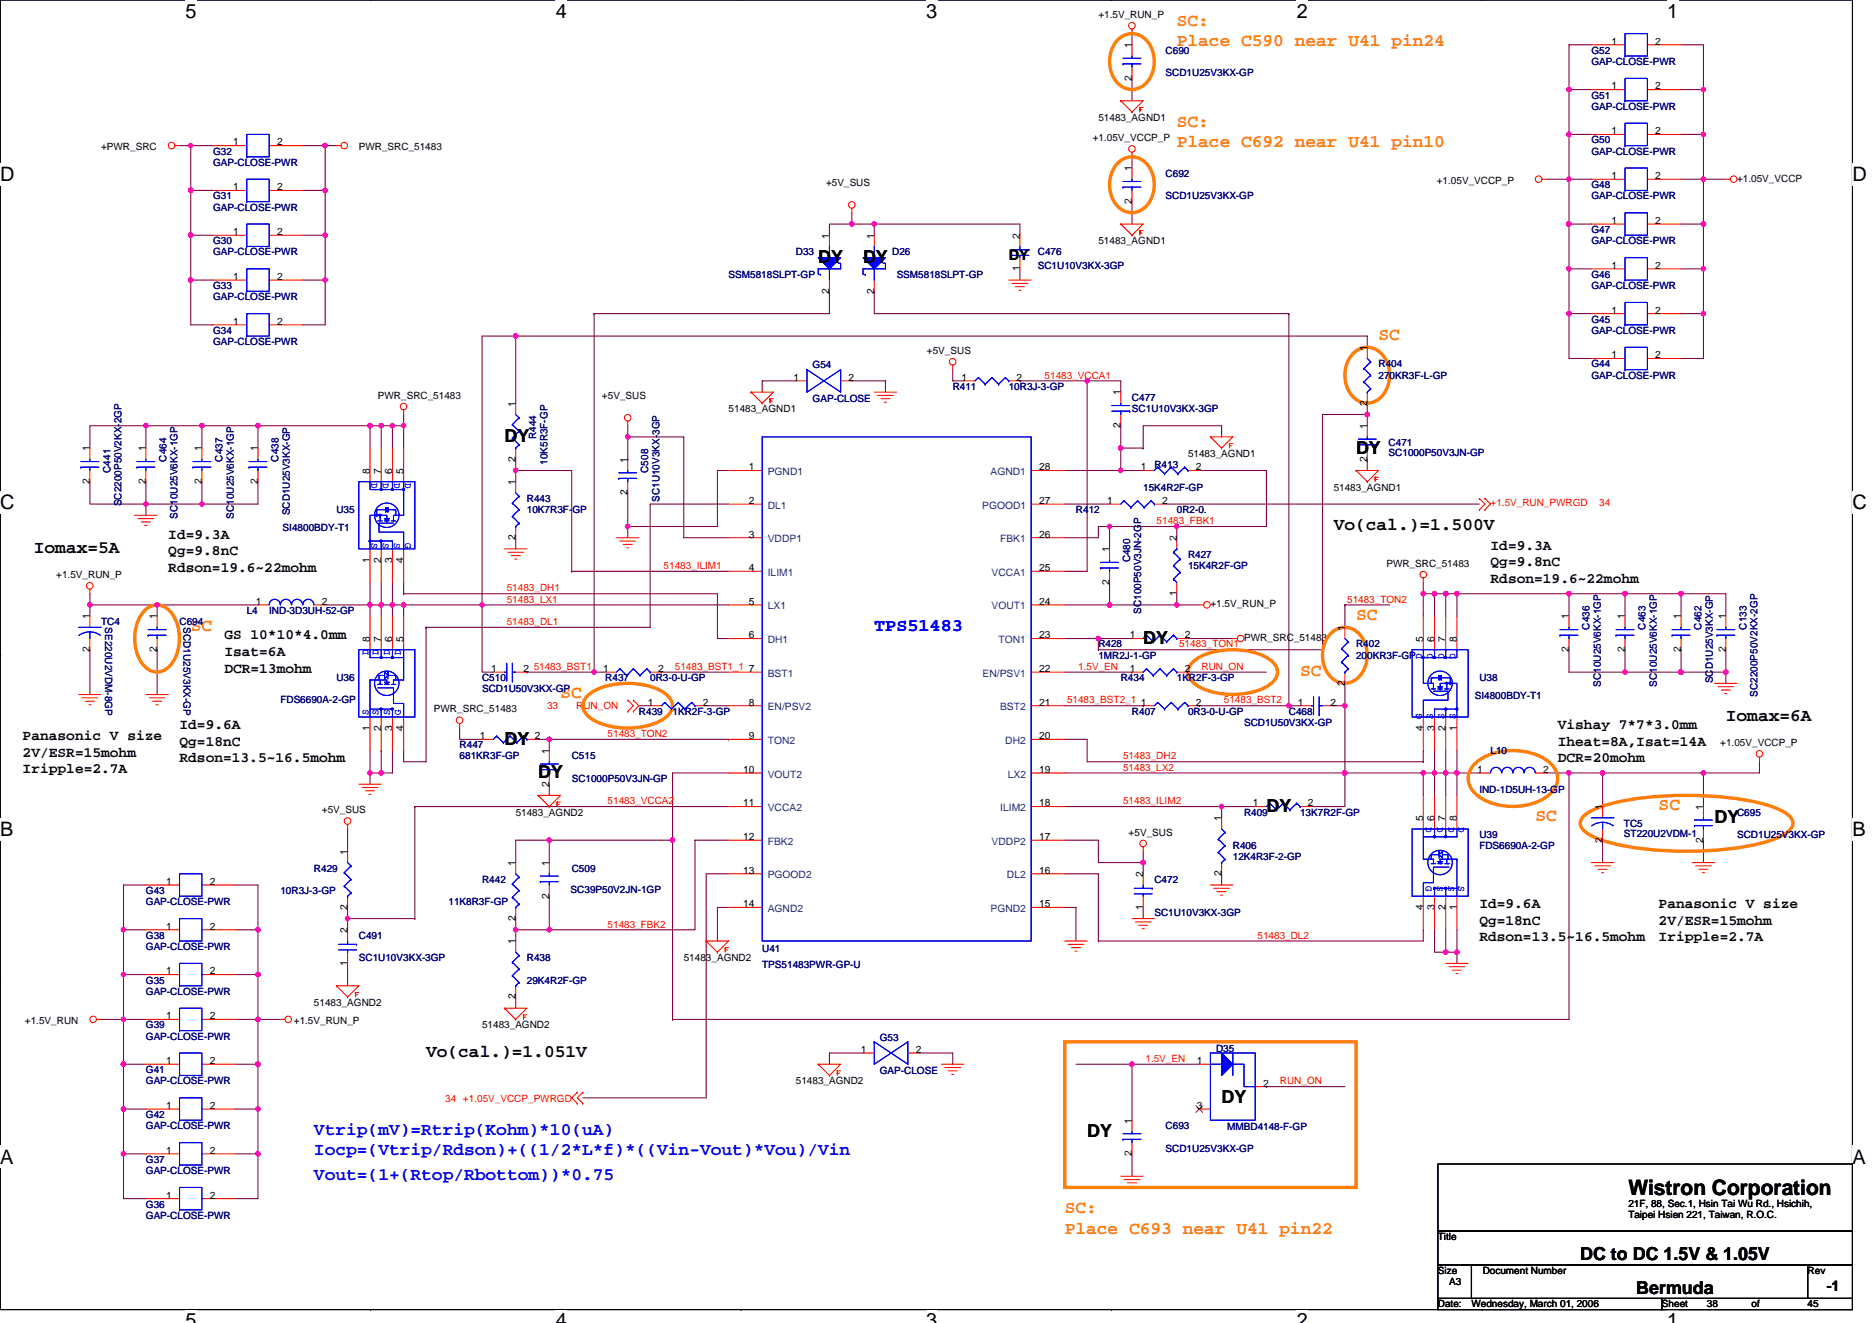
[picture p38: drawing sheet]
<svg xmlns="http://www.w3.org/2000/svg" width="297mm" height="210mm" viewBox="0 0 297 210" stroke-linecap="round" stroke-linejoin="round" font-family="sans-serif">
<defs><g id="words">
<text font-size="3.4" x="258.4" y="189.6">Wistron Corporation</text>
<g font-size="3.2">
<text x="29.4" y="2.8">5</text>
<text x="88.2" y="2.8">4</text>
<text x="147" y="2.8">3</text>
<text x="205.8" y="2.8">2</text>
<text x="264.5" y="2.8">1</text>
<text x="0" y="28.8">D</text>
<text x="293.9" y="28.8">D</text>
<text x="0" y="80.8">C</text>
<text x="293.9" y="80.8">C</text>
<text x="0" y="132.7">B</text>
<text x="293.9" y="132.7">B</text>
<text x="0" y="184.7">A</text>
<text x="293.9" y="184.7">A</text>
<text x="29.4" y="210.7">5</text>
<text x="88.2" y="210.7">4</text>
<text x="147" y="210.7">3</text>
<text x="205.8" y="210.7">2</text>
<text x="264.5" y="210.7">1</text>
</g>
<g font-size="2.8" fill="#ff8000">
<text x="186.7" y="4.1">SC:</text>
<text x="186.7" y="7.3">Place C590 near U41 pin24</text>
<text x="186.7" y="20.1">SC:</text>
<text x="186.7" y="23.3">Place C692 near U41 pin10</text>
<text x="218.7" y="53.9">SC</text>
<text x="30.3" y="100.1">SC</text>
<text x="215.2" y="98.4">SC</text>
<text x="206.3" y="107.3">SC</text>
<text x="88.9" y="110.8">SC</text>
<text x="243.6" y="130.4">SC</text>
<text x="263.2" y="128.6">SC</text>
<text x="168.9" y="192.6">SC:</text>
<text x="168.9" y="195.8">Place C693 near U41 pin22</text>
</g>
<g font-size="2.8">
<text x="129.8" y="41.8">DY</text>
<text x="136.9" y="41.8">DY</text>
<text x="80" y="70.2">DY</text>
<text x="215.2" y="72">DY</text>
<text x="5.4" y="87.7">Iomax=5A</text>
<text x="211.6" y="84.1">Vo(cal.)=1.500V</text>
<text x="181.4" y="102.2">DY</text>
<text x="80" y="118.2">DY</text>
<text x="273.9" y="114.4">Iomax=6A</text>
<text x="85.4" y="123.5">DY</text>
<text x="201" y="128.9">DY</text>
<text x="272.1" y="130.7">DY</text>
<text x="67.6" y="167.7">Vo(cal.)=1.051V</text>
<text x="193.8" y="175.1">DY</text>
<text x="172.5" y="180.4">DY</text>
<text x="250.7" y="200">DC to DC 1.5V &amp; 1.05V</text>
<text x="259.6" y="205.3">Bermuda</text>
</g>
<g font-size="2.8" fill="#00f">
<text x="138.7" y="100.1">TPS51483</text>
<text x="49.8" y="180.1">Vtrip(mV)=Rtrip(Kohm)*10(uA)</text>
<text x="49.8" y="183.3">Iocp=(Vtrip/Rdson)+((1/2*L*f)*((Vin-Vout)*Vou)/Vin</text>
<text x="49.8" y="187.3">Vout=(1+(Rtop/Rbottom))*0.75</text>
</g>
<g font-size="2.3">
<text x="160.1" y="41.3">DY</text>
<text x="26.7" y="85.5">Id=9.3A</text>
<text x="26.7" y="88.1">Qg=9.8nC</text>
<text x="236.5" y="87.3">Id=9.3A</text>
<text x="236.5" y="89.9">Qg=9.8nC</text>
<text x="26.7" y="90.7">Rdson=19.6~22mohm</text>
<text x="236.5" y="92.5">Rdson=19.6~22mohm</text>
<text x="35.6" y="101.5">GS 10*10*4.0mm</text>
<text x="35.6" y="104.1">Isat=6A</text>
<text x="35.6" y="106.7">DCR=13mohm</text>
<text x="3.6" y="117.5">Panasonic V size</text>
<text x="28.5" y="115.7">Id=9.6A</text>
<text x="28.5" y="118.3">Qg=18nC</text>
<text x="247.2" y="115.7">Vishay 7*7*3.0mm</text>
<text x="247.2" y="118.3">Iheat=8A,Isat=14A</text>
<text x="3.6" y="120.1">2V/ESR=15mohm</text>
<text x="3.6" y="122.7">Iripple=2.7A</text>
<text x="28.5" y="121">Rdson=13.5~16.5mohm</text>
<text x="247.2" y="121">DCR=20mohm</text>
<text x="234.7" y="144.2">Id=9.6A</text>
<text x="234.7" y="146.8">Qg=18nC</text>
<text x="234.7" y="149.4">Rdson=13.5~16.5mohm</text>
<text x="263.2" y="144.2">Panasonic V size</text>
<text x="263.2" y="146.8">2V/ESR=15mohm</text>
<text x="263.2" y="149.4">Iripple=2.7A</text>
<text x="289.9" y="204.8">-1</text>
</g>
<g font-size="1.6">
<text x="174.3" y="2.8">+1.5V_RUN_P</text>
<text x="179.6" y="7.6" transform="rotate(-90 179.6 7.6)">1</text>
<text x="255.7" y="7.1">1</text>
<text x="262.7" y="7.1">2</text>
<text x="179.6" y="12.8" transform="rotate(-90 179.6 12.8)">2</text>
<text x="255.7" y="14.2">1</text>
<text x="262.7" y="14.2">2</text>
<text x="16" y="23.8">+PWR_SRC</text>
<text x="37" y="23.1">1</text>
<text x="44" y="23.1">2</text>
<text x="56.9" y="23.8">PWR_SRC_51483</text>
<text x="173.4" y="22.4">+1.05V_VCCP_P</text>
<text x="174.3" y="19.2">51483_AGND1</text>
<text x="255.7" y="21.3">1</text>
<text x="262.7" y="21.3">2</text>
<text x="131.1" y="29.5">+5V_SUS</text>
<text x="179.6" y="27.2" transform="rotate(-90 179.6 27.2)">1</text>
<text x="228" y="29.1">+1.05V_VCCP_P</text>
<text x="255.7" y="28.4">1</text>
<text x="262.7" y="28.4">2</text>
<text x="275.6" y="28.8">+1.05V_VCCP</text>
<text x="37" y="30.2">1</text>
<text x="44" y="30.2">2</text>
<text x="179.6" y="32.4" transform="rotate(-90 179.6 32.4)">2</text>
<text x="255.7" y="35.5">1</text>
<text x="262.7" y="35.5">2</text>
<text x="37" y="37.3">1</text>
<text x="44" y="37.3">2</text>
<text x="131.6" y="37.9" transform="rotate(-90 131.6 37.9)">1</text>
<text x="138.7" y="37.9" transform="rotate(-90 138.7 37.9)">1</text>
<text x="161.8" y="37.9" transform="rotate(-90 161.8 37.9)">2</text>
<text x="174.3" y="38.8">51483_AGND1</text>
<text x="37" y="44.4">1</text>
<text x="44" y="44.4">2</text>
<text x="131.6" y="46.6" transform="rotate(-90 131.6 46.6)">2</text>
<text x="138.7" y="46.6" transform="rotate(-90 138.7 46.6)">2</text>
<text x="161.8" y="43.1" transform="rotate(-90 161.8 43.1)">1</text>
<text x="255.7" y="42.7">1</text>
<text x="262.7" y="42.7">2</text>
<text x="37" y="51.5">1</text>
<text x="44" y="51.5">2</text>
<text x="255.7" y="49.8">1</text>
<text x="262.7" y="49.8">2</text>
<text x="147.1" y="56.2">+5V_SUS</text>
<text x="216.9" y="55.6" transform="rotate(-90 216.9 55.6)">1</text>
<text x="255.7" y="56.9">1</text>
<text x="262.7" y="56.9">2</text>
<text x="60" y="63.3">PWR_SRC_51483</text>
<text x="81.8" y="64.5" transform="rotate(-90 81.8 64.5)">1</text>
<text x="95.5" y="63.3">+5V_SUS</text>
<text x="115.6" y="65.4">51483_AGND1</text>
<text x="125.9" y="60.4">1</text>
<text x="134.6" y="60.4">2</text>
<text x="152.6" y="60.4">1</text>
<text x="161.3" y="60.4">2</text>
<text x="177.8" y="62.8" transform="rotate(-90 177.8 62.8)">1</text>
<text x="216.9" y="64.4" transform="rotate(-90 216.9 64.4)">2</text>
<text x="14.2" y="71.6" transform="rotate(-90 14.2 71.6)">1</text>
<text x="23.1" y="71.6" transform="rotate(-90 23.1 71.6)">1</text>
<text x="32" y="71.6" transform="rotate(-90 32 71.6)">1</text>
<text x="40.9" y="71.6" transform="rotate(-90 40.9 71.6)">1</text>
<text x="177.8" y="67.9" transform="rotate(-90 177.8 67.9)">2</text>
<text x="216.9" y="68.1" transform="rotate(-90 216.9 68.1)">1</text>
<text x="14.2" y="76.8" transform="rotate(-90 14.2 76.8)">2</text>
<text x="23.1" y="76.8" transform="rotate(-90 23.1 76.8)">2</text>
<text x="32" y="76.8" transform="rotate(-90 32 76.8)">2</text>
<text x="40.9" y="76.8" transform="rotate(-90 40.9 76.8)">2</text>
<text x="58.7" y="75.2" transform="rotate(-90 58.7 75.2)">8</text>
<text x="60.5" y="75.2" transform="rotate(-90 60.5 75.2)">7</text>
<text x="62.2" y="75.2" transform="rotate(-90 62.2 75.2)">6</text>
<text x="64" y="75.2" transform="rotate(-90 64 75.2)">5</text>
<text x="81.8" y="77" transform="rotate(-90 81.8 77)">1</text>
<text x="81.8" y="73.3" transform="rotate(-90 81.8 73.3)">2</text>
<text x="99.6" y="73.4" transform="rotate(-90 99.6 73.4)">1</text>
<text x="118.8" y="74.7">1</text>
<text x="164.9" y="74.7">28</text>
<text x="181" y="74.7">1</text>
<text x="188.5" y="72.5">51483_AGND1</text>
<text x="189.8" y="74.7">2</text>
<text x="211.6" y="77.9">51483_AGND1</text>
<text x="216.9" y="73.3" transform="rotate(-90 216.9 73.3)">2</text>
<text x="99.6" y="78.6" transform="rotate(-90 99.6 78.6)">2</text>
<text x="118.8" y="80">2</text>
<text x="164.9" y="80">27</text>
<text x="175.7" y="80">1</text>
<text x="184.4" y="80">2</text>
<text x="58.7" y="89.3" transform="rotate(-90 58.7 89.3)">1</text>
<text x="60.5" y="89.3" transform="rotate(-90 60.5 89.3)">2</text>
<text x="62.2" y="89.3" transform="rotate(-90 62.2 89.3)">3</text>
<text x="64" y="89.3" transform="rotate(-90 64 89.3)">4</text>
<text x="81.8" y="85.7" transform="rotate(-90 81.8 85.7)">2</text>
<text x="118.8" y="85.3">3</text>
<text x="164.9" y="85.3">26</text>
<text x="176" y="87.7" transform="rotate(-90 176 87.7)">1</text>
<text x="186.7" y="85.9" transform="rotate(-90 186.7 85.9)">2</text>
<text x="220" y="90">PWR_SRC_51483</text>
<text x="8.9" y="91.7">+1.5V_RUN_P</text>
<text x="40.6" y="96">1</text>
<text x="51.1" y="96">2</text>
<text x="118.8" y="90.7">4</text>
<text x="118.8" y="96">5</text>
<text x="164.9" y="96">24</text>
<text x="164.9" y="90.7">25</text>
<text x="176" y="92.8" transform="rotate(-90 176 92.8)">2</text>
<text x="186.7" y="94.6" transform="rotate(-90 186.7 94.6)">1</text>
<text x="14.2" y="98.3" transform="rotate(-90 14.2 98.3)">1</text>
<text x="24.9" y="98.3" transform="rotate(-90 24.9 98.3)">1</text>
<text x="58.7" y="101.9" transform="rotate(-90 58.7 101.9)">8</text>
<text x="60.5" y="101.9" transform="rotate(-90 60.5 101.9)">7</text>
<text x="62.2" y="101.9" transform="rotate(-90 62.2 101.9)">6</text>
<text x="64" y="101.9" transform="rotate(-90 64 101.9)">5</text>
<text x="118.8" y="101.3">6</text>
<text x="164.9" y="101.3">23</text>
<text x="179.3" y="101.3">1</text>
<text x="188" y="101.3">2</text>
<text x="192.1" y="96.4">+1.5V_RUN_P</text>
<text x="197.4" y="101.7">PWR_SRC_51483</text>
<text x="213.4" y="100.1" transform="rotate(-90 213.4 100.1)">1</text>
<text x="225.8" y="101.9" transform="rotate(-90 225.8 101.9)">5</text>
<text x="227.6" y="101.9" transform="rotate(-90 227.6 101.9)">6</text>
<text x="229.4" y="101.9" transform="rotate(-90 229.4 101.9)">7</text>
<text x="231.2" y="101.9" transform="rotate(-90 231.2 101.9)">8</text>
<text x="248.9" y="98.3" transform="rotate(-90 248.9 98.3)">1</text>
<text x="257.8" y="98.3" transform="rotate(-90 257.8 98.3)">1</text>
<text x="266.7" y="98.3" transform="rotate(-90 266.7 98.3)">1</text>
<text x="273.8" y="98.3" transform="rotate(-90 273.8 98.3)">1</text>
<text x="14.2" y="103.5" transform="rotate(-90 14.2 103.5)">2</text>
<text x="24.9" y="103.5" transform="rotate(-90 24.9 103.5)">2</text>
<text x="77.9" y="106.7">1</text>
<text x="83.1" y="106.7">2</text>
<text x="95.7" y="106.7">1</text>
<text x="104.4" y="106.7">2</text>
<text x="118.8" y="106.7">7</text>
<text x="164.9" y="106.7">22</text>
<text x="179.3" y="106.7">1</text>
<text x="188" y="106.7">2</text>
<text x="248.9" y="103.5" transform="rotate(-90 248.9 103.5)">2</text>
<text x="257.8" y="103.5" transform="rotate(-90 257.8 103.5)">2</text>
<text x="266.7" y="103.5" transform="rotate(-90 266.7 103.5)">2</text>
<text x="273.8" y="103.5" transform="rotate(-90 273.8 103.5)">2</text>
<text x="68.9" y="113.1">PWR_SRC_51483</text>
<text x="102.8" y="112">1</text>
<text x="111.5" y="112">2</text>
<text x="118.8" y="112">8</text>
<text x="164.9" y="112">21</text>
<text x="181" y="112">1</text>
<text x="189.8" y="112">2</text>
<text x="205.9" y="112">1</text>
<text x="211.1" y="112">2</text>
<text x="213.4" y="108.8" transform="rotate(-90 213.4 108.8)">2</text>
<text x="58.7" y="116" transform="rotate(-90 58.7 116)">1</text>
<text x="60.5" y="116" transform="rotate(-90 60.5 116)">2</text>
<text x="62.2" y="116" transform="rotate(-90 62.2 116)">3</text>
<text x="64" y="116" transform="rotate(-90 64 116)">4</text>
<text x="76.1" y="117.3">1</text>
<text x="84.9" y="117.3">2</text>
<text x="87.1" y="119.7" transform="rotate(-90 87.1 119.7)">1</text>
<text x="118.8" y="117.3">9</text>
<text x="164.9" y="117.3">20</text>
<text x="225.8" y="116" transform="rotate(-90 225.8 116)">4 G</text>
<text x="227.6" y="116" transform="rotate(-90 227.6 116)">3 S</text>
<text x="229.4" y="116" transform="rotate(-90 229.4 116)">2 S</text>
<text x="231.2" y="116" transform="rotate(-90 231.2 116)">1 S</text>
<text x="273" y="118.4">+1.05V_VCCP_P</text>
<text x="87.1" y="124.8" transform="rotate(-90 87.1 124.8)">2</text>
<text x="117.9" y="122.7">10</text>
<text x="164.9" y="122.7">19</text>
<text x="234.4" y="122.7">1</text>
<text x="244.9" y="122.7">2</text>
<text x="51.1" y="129.1">+5V_SUS</text>
<text x="81.8" y="129.4">51483_AGND2</text>
<text x="117.9" y="128">11</text>
<text x="164.9" y="128">18</text>
<text x="193.8" y="130.3" transform="rotate(-90 193.8 130.3)">1</text>
<text x="198.8" y="128">1</text>
<text x="207.5" y="128">2</text>
<text x="225.8" y="130.3" transform="rotate(-90 225.8 130.3)">5</text>
<text x="227.6" y="130.3" transform="rotate(-90 227.6 130.3)">6</text>
<text x="229.4" y="130.3" transform="rotate(-90 229.4 130.3)">7</text>
<text x="231.2" y="130.3" transform="rotate(-90 231.2 130.3)">8</text>
<text x="254.3" y="128.5" transform="rotate(-90 254.3 128.5)">1</text>
<text x="270.3" y="128.5" transform="rotate(-90 270.3 128.5)">1</text>
<text x="55.1" y="135.7" transform="rotate(-90 55.1 135.7)">1</text>
<text x="81.8" y="137.4" transform="rotate(-90 81.8 137.4)">1</text>
<text x="87.1" y="137.4" transform="rotate(-90 87.1 137.4)">1</text>
<text x="117.9" y="133.3">12</text>
<text x="164.9" y="133.3">17</text>
<text x="179.1" y="132.6">+5V_SUS</text>
<text x="254.3" y="133.7" transform="rotate(-90 254.3 133.7)">2</text>
<text x="270.3" y="133.7" transform="rotate(-90 270.3 133.7)">2</text>
<text x="26.3" y="140.4">1</text>
<text x="33.3" y="140.4">2</text>
<text x="87.1" y="142.6" transform="rotate(-90 87.1 142.6)">2</text>
<text x="117.9" y="138.7">13</text>
<text x="117.9" y="144">14</text>
<text x="164.9" y="144">15</text>
<text x="164.9" y="138.7">16</text>
<text x="181.4" y="139.2" transform="rotate(-90 181.4 139.2)">2</text>
<text x="193.8" y="139.1" transform="rotate(-90 193.8 139.1)">2</text>
<text x="26.3" y="147.6">1</text>
<text x="33.3" y="147.6">2</text>
<text x="55.1" y="148.1" transform="rotate(-90 55.1 148.1)">2</text>
<text x="55.1" y="144.4" transform="rotate(-90 55.1 144.4)">2</text>
<text x="81.8" y="149.9" transform="rotate(-90 81.8 149.9)">1</text>
<text x="81.8" y="146.2" transform="rotate(-90 81.8 146.2)">2</text>
<text x="181.4" y="144.4" transform="rotate(-90 181.4 144.4)">1</text>
<text x="225.8" y="144.4" transform="rotate(-90 225.8 144.4)">4</text>
<text x="227.6" y="144.4" transform="rotate(-90 227.6 144.4)">3</text>
<text x="229.4" y="144.4" transform="rotate(-90 229.4 144.4)">2</text>
<text x="231.2" y="144.4" transform="rotate(-90 231.2 144.4)">1</text>
<text x="26.3" y="154.7">1</text>
<text x="33.3" y="154.7">2</text>
<text x="55.1" y="153.3" transform="rotate(-90 55.1 153.3)">1</text>
<text x="108.5" y="152.5">51483_AGND2</text>
<text x="26.3" y="161.8">1</text>
<text x="33.3" y="161.8">2</text>
<text x="49.8" y="159.7">51483_AGND2</text>
<text x="81.8" y="158.6" transform="rotate(-90 81.8 158.6)">2</text>
<text x="4" y="162.5">+1.5V_RUN</text>
<text x="46.6" y="162.5">+1.5V_RUN_P</text>
<text x="76.5" y="163.2">51483_AGND2</text>
<text x="136.6" y="167.1">1</text>
<text x="145.3" y="167.1">2</text>
<text x="26.3" y="168.9">1</text>
<text x="33.3" y="168.9">2</text>
<text x="126.3" y="172.1">51483_AGND2</text>
<text x="189.9" y="168.9">1</text>
<text x="200.4" y="172.4">2</text>
<text x="26.3" y="176">1</text>
<text x="33.3" y="176">2</text>
<text x="179.6" y="178.3" transform="rotate(-90 179.6 178.3)">1</text>
<text x="189.9" y="176">3</text>
<text x="26.3" y="183.1">1</text>
<text x="33.3" y="183.1">2</text>
<text x="179.6" y="183.5" transform="rotate(-90 179.6 183.5)">2</text>
<text x="26.3" y="190.2">1</text>
<text x="33.3" y="190.2">2</text>
<text x="258.4" y="191.5">21F, 88, Sec.1, Hsin Tai Wu Rd., Hsichih,</text>
<text x="228.2" y="196.8">Title</text>
<text x="258.4" y="193.3">Taipei Hsien 221, Taiwan, R.O.C.</text>
<text x="228.2" y="202.2">Size</text>
<text x="229.9" y="203.9">A3</text>
<text x="235.3" y="202.2">Document Number</text>
<text x="286.8" y="202.2">Rev</text>
<text x="228.2" y="207.5">Date:</text>
<text x="233.5" y="207.5">Wednesday, March 01, 2006</text>
<text x="263.7" y="207.5">Sheet</text>
<text x="270.8" y="207.5">38</text>
<text x="277.9" y="207.5">of</text>
<text x="286.8" y="207.5">45</text>
</g>
<g font-size="1.6" fill="#000080">
<text x="185" y="8.5">C690</text>
<text x="252.5" y="8.5">G52</text>
<text x="252.5" y="10.3">GAP-CLOSE-PWR</text>
<text x="185" y="12.1">SCD1U25V3KX-GP</text>
<text x="252.5" y="15.6">G51</text>
<text x="252.5" y="17.4">GAP-CLOSE-PWR</text>
<text x="252.5" y="22.8">G50</text>
<text x="33.8" y="24.5">G32</text>
<text x="33.8" y="26.3">GAP-CLOSE-PWR</text>
<text x="185" y="28.1">C692</text>
<text x="252.5" y="24.5">GAP-CLOSE-PWR</text>
<text x="252.5" y="29.9">G48</text>
<text x="33.8" y="31.6">G31</text>
<text x="33.8" y="33.4">GAP-CLOSE-PWR</text>
<text x="185" y="31.6">SCD1U25V3KX-GP</text>
<text x="252.5" y="31.6">GAP-CLOSE-PWR</text>
<text x="33.8" y="38.8">G30</text>
<text x="33.8" y="40.5">GAP-CLOSE-PWR</text>
<text x="126.3" y="40.5">D33</text>
<text x="141.6" y="40.5">D26</text>
<text x="164.7" y="40.5">C476</text>
<text x="252.5" y="37">G47</text>
<text x="252.5" y="38.8">GAP-CLOSE-PWR</text>
<text x="33.8" y="45.9">G33</text>
<text x="33.8" y="47.6">GAP-CLOSE-PWR</text>
<text x="115.6" y="44.1">SSM5818SLPT-GP</text>
<text x="142.3" y="44.1">SSM5818SLPT-GP</text>
<text x="164.7" y="42.7">SC1U10V3KX-3GP</text>
<text x="252.5" y="44.1">G46</text>
<text x="252.5" y="45.9">GAP-CLOSE-PWR</text>
<text x="33.8" y="53">G34</text>
<text x="252.5" y="51.2">G45</text>
<text x="252.5" y="53">GAP-CLOSE-PWR</text>
<text x="33.8" y="54.8">GAP-CLOSE-PWR</text>
<text x="128.9" y="58.5">G54</text>
<text x="218.7" y="58.3">R404</text>
<text x="252.5" y="58.3">G44</text>
<text x="128.9" y="63.8">GAP-CLOSE</text>
<text x="151.2" y="61.9">R411</text>
<text x="160.1" y="61.9">10R3J-3-GP</text>
<text x="179.6" y="63.6">C477</text>
<text x="179.6" y="65.4">SC1U10V3KX-3GP</text>
<text x="218.7" y="60.1">270KR3F-L-GP</text>
<text x="252.5" y="60.1">GAP-CLOSE-PWR</text>
<text x="85.1" y="69.7" transform="rotate(-90 85.1 69.7)">R444</text>
<text x="220.3" y="70.8">C471</text>
<text x="17.5" y="75" transform="rotate(-90 17.5 75)">C441</text>
<text x="26.4" y="73.3" transform="rotate(-90 26.4 73.3)">C464</text>
<text x="35.3" y="73.3" transform="rotate(-90 35.3 73.3)">C437</text>
<text x="44.2" y="73.3" transform="rotate(-90 44.2 73.3)">C438</text>
<text x="86.9" y="73.8" transform="rotate(-90 86.9 73.8)">10K5R3F-GP</text>
<text x="102.9" y="75" transform="rotate(-90 102.9 75)">C508</text>
<text x="181.4" y="77.9">15K4R2F-GP</text>
<text x="183.2" y="74.3">R413</text>
<text x="220.3" y="72.4">SC1000P50V3JN-GP</text>
<text x="19.3" y="80.4" transform="rotate(-90 19.3 80.4)">SC2200P50V2KX-2GP</text>
<text x="28.2" y="82.3" transform="rotate(-90 28.2 82.3)">SC10U25V6KX-1GP</text>
<text x="37.1" y="82.3" transform="rotate(-90 37.1 82.3)">SC10U25V6KX-1GP</text>
<text x="46" y="81.8" transform="rotate(-90 46 81.8)">SCD1U25V3KX-GP</text>
<text x="53.4" y="81.4">U35</text>
<text x="83.6" y="79.7">R443</text>
<text x="83.6" y="81.4">10K7R3F-GP</text>
<text x="104.6" y="79.7" transform="rotate(-90 104.6 79.7)">SC1U10V3KX-3GP</text>
<text x="170.7" y="81.4">R412</text>
<text x="186.7" y="81.4">0R2-0.</text>
<text x="44.8" y="84.3">SI4800BDY-T1</text>
<text x="179.3" y="89.3" transform="rotate(-90 179.3 89.3)">C480</text>
<text x="188.5" y="88.5">R427</text>
<text x="188.5" y="90.3">15K4R2F-GP</text>
<text x="16" y="99.2">TC4</text>
<text x="16.7" y="99.6" transform="rotate(90 16.7 99.6)">SE220U2VDM-8GP</text>
<text x="28.5" y="99.2">C694</text>
<text x="29.1" y="99.6" transform="rotate(90 29.1 99.6)">SCD1U25V3KX-GP</text>
<text x="39.2" y="97.4">L4</text>
<text x="42.7" y="97.4">IND-3D3UH-52-GP</text>
<text x="181.1" y="97.4" transform="rotate(-90 181.1 97.4)">SC100P50V3JN-2GP</text>
<text x="252.2" y="99.9" transform="rotate(-90 252.2 99.9)">C436</text>
<text x="261.1" y="99.9" transform="rotate(-90 261.1 99.9)">C463</text>
<text x="270" y="99.9" transform="rotate(-90 270 99.9)">C462</text>
<text x="277.1" y="99.9" transform="rotate(-90 277.1 99.9)">C133</text>
<text x="174.3" y="102.8">R428</text>
<text x="174.3" y="104.5">1MR2J-1-GP</text>
<text x="215.2" y="102.8">R402</text>
<text x="215.2" y="104.5">200KR3F-GP</text>
<text x="44.5" y="111.7">FDS6690A-2-GP</text>
<text x="53.4" y="108.1">U36</text>
<text x="76.5" y="108.1">C510</text>
<text x="76.5" y="109.9">SCD1U50V3KX-GP</text>
<text x="96.1" y="108.1">R437</text>
<text x="101.4" y="113.4">R439</text>
<text x="103.2" y="108.1">0R3-0-U-GP</text>
<text x="106.7" y="113.4">1KR2F-3-GP</text>
<text x="177.8" y="108.1">R434</text>
<text x="179.6" y="113.4">R407</text>
<text x="186.7" y="108.1">1KR2F-3-GP</text>
<text x="188.5" y="113.4">0R3-0-U-GP</text>
<text x="204.5" y="113.4">C468</text>
<text x="234" y="110.9">SI4800BDY-T1</text>
<text x="234.7" y="108.1">U38</text>
<text x="254" y="109" transform="rotate(-90 254 109)">SC10U25V6KX-1GP</text>
<text x="262.9" y="109" transform="rotate(-90 262.9 109)">SC10U25V6KX-1GP</text>
<text x="271.8" y="108.5" transform="rotate(-90 271.8 108.5)">SCD1U25V3KX-GP</text>
<text x="278.9" y="110.6" transform="rotate(-90 278.9 110.6)">SC2200P50V2KX-2GP</text>
<text x="72.9" y="118.8">R447</text>
<text x="197.4" y="115.2">SCD1U50V3KX-GP</text>
<text x="236.5" y="119.7">L10</text>
<text x="72.9" y="120.5">681KR3F-GP</text>
<text x="90.7" y="120.5">C515</text>
<text x="90.7" y="124.1">SC1000P50V3JN-GP</text>
<text x="234.7" y="125.9">IND-1D5UH-13-GP</text>
<text x="197.4" y="129.4">R409</text>
<text x="206.3" y="129.4">13K7R2F-GP</text>
<text x="257.7" y="131.2">TC5</text>
<text x="275.6" y="129.4">C695</text>
<text x="195.6" y="134.8">R406</text>
<text x="195.6" y="136.5">12K4R3F-2-GP</text>
<text x="234.7" y="133">U39</text>
<text x="234.7" y="134.8">FDS6690A-2-GP</text>
<text x="257.7" y="132.8">ST220U2VDM-1</text>
<text x="275.6" y="133">SCD1U25V3KX-GP</text>
<text x="23.2" y="141.9">G43</text>
<text x="23.2" y="143.7">GAP-CLOSE-PWR</text>
<text x="44.5" y="141.9">10R3J-3-GP</text>
<text x="49.8" y="138.3">R429</text>
<text x="71.2" y="143.7">11K8R3F-GP</text>
<text x="76.5" y="140.1">R442</text>
<text x="90.5" y="141.7">SC39P50V2JN-1GP</text>
<text x="90.7" y="138.3">C509</text>
<text x="183.2" y="140.1">C472</text>
<text x="23.2" y="149">G38</text>
<text x="56.9" y="149">C491</text>
<text x="183.2" y="145.4">SC1U10V3KX-3GP</text>
<text x="23.2" y="150.8">GAP-CLOSE-PWR</text>
<text x="56.9" y="152.5">SC1U10V3KX-3GP</text>
<text x="83.6" y="152.5">R438</text>
<text x="120.9" y="151.1">U41</text>
<text x="120.9" y="153.6">TPS51483PWR-GP-U</text>
<text x="23.2" y="156.1">G35</text>
<text x="23.2" y="157.9">GAP-CLOSE-PWR</text>
<text x="83.6" y="156.1">29K4R2F-GP</text>
<text x="23.2" y="163.2">G39</text>
<text x="23.2" y="165">GAP-CLOSE-PWR</text>
<text x="139.6" y="165.2">G53</text>
<text x="193" y="166.9">D35</text>
<text x="23.2" y="170.3">G41</text>
<text x="23.2" y="172.1">GAP-CLOSE-PWR</text>
<text x="139.6" y="170.5">GAP-CLOSE</text>
<text x="23.2" y="177.4">G42</text>
<text x="23.2" y="179.2">GAP-CLOSE-PWR</text>
<text x="185" y="179.2">C693</text>
<text x="194.7" y="179.4">MMBD4148-F-GP</text>
<text x="23.2" y="184.6">G37</text>
<text x="185" y="182.8">SCD1U25V3KX-GP</text>
<text x="23.2" y="186.3">GAP-CLOSE-PWR</text>
<text x="23.2" y="191.7">G36</text>
<text x="23.2" y="193.4">GAP-CLOSE-PWR</text>
</g>
<g font-size="1.6" fill="#f00">
<text x="165.8" y="60.1">51483_VCCA1</text>
<text x="183.5" y="83.2">51483_FBK1</text>
<text x="236.5" y="80.4">+1.5V_RUN_PWRGD</text>
<text x="253.8" y="80.4">34</text>
<text x="80.4" y="95.7">51483_LX1</text>
<text x="80.4" y="93.9">51483_DH1</text>
<text x="105.3" y="90.3">51483_ILIM1</text>
<text x="213.8" y="95.7">51483_TON2</text>
<text x="80.4" y="99.2">51483_DL1</text>
<text x="84.7" y="106.3">51483_BST1</text>
<text x="107.1" y="106.3">51483_BST1_1</text>
<text x="171.1" y="106.3">1.5V_EN</text>
<text x="187.1" y="102.8">51483_TON1</text>
<text x="190.6" y="106.3">RUN_ON</text>
<text x="86.8" y="112.5">33</text>
<text x="91.4" y="112.5">RUN_ON</text>
<text x="169.3" y="111.7">51483_BST2_1</text>
<text x="194.2" y="111.7">51483_BST2</text>
<text x="96.4" y="117">51483_TON2</text>
<text x="178.2" y="120.5">51483_DH2</text>
<text x="178.2" y="122.3">51483_LX2</text>
<text x="96.4" y="127.7">51483_VCCA2</text>
<text x="178.2" y="127.7">51483_ILIM2</text>
<text x="96.4" y="147.2">51483_FBK2</text>
<text x="199.5" y="149">51483_DL2</text>
<text x="181.8" y="168.6">1.5V_EN</text>
<text x="203.1" y="172.1">RUN_ON</text>
<text x="70.6" y="174.9">34 +1.05V_VCCP_PWRGD</text>
</g>
<g font-size="1.6" fill="#00f">
<text x="59" y="76.6" transform="rotate(90 59 76.6)">D</text>
<text x="60.7" y="76.6" transform="rotate(90 60.7 76.6)">D</text>
<text x="62.5" y="76.6" transform="rotate(90 62.5 76.6)">D</text>
<text x="64.3" y="76.6" transform="rotate(90 64.3 76.6)">D</text>
<text x="59" y="86.2" transform="rotate(90 59 86.2)">S</text>
<text x="60.7" y="86.2" transform="rotate(90 60.7 86.2)">S</text>
<text x="62.5" y="86.2" transform="rotate(90 62.5 86.2)">S</text>
<text x="64.3" y="86.2" transform="rotate(90 64.3 86.2)">G</text>
<text x="58.5" y="104" transform="rotate(-90 58.5 104)">D</text>
<text x="60.1" y="104" transform="rotate(-90 60.1 104)">D</text>
<text x="61.8" y="104" transform="rotate(-90 61.8 104)">D</text>
<text x="63.6" y="104" transform="rotate(-90 63.6 104)">D</text>
<text x="225.6" y="104.5" transform="rotate(-90 225.6 104.5)">D</text>
<text x="227.4" y="104.5" transform="rotate(-90 227.4 104.5)">D</text>
<text x="229.1" y="104.5" transform="rotate(-90 229.1 104.5)">D</text>
<text x="230.9" y="104.5" transform="rotate(-90 230.9 104.5)">D</text>
<text x="58.5" y="113.4" transform="rotate(-90 58.5 113.4)">S</text>
<text x="60.1" y="113.4" transform="rotate(-90 60.1 113.4)">S</text>
<text x="61.8" y="113.4" transform="rotate(-90 61.8 113.4)">S</text>
<text x="63.6" y="113.4" transform="rotate(-90 63.6 113.4)">G</text>
<text x="225.6" y="114.2" transform="rotate(-90 225.6 114.2)">G</text>
<text x="227.4" y="114.2" transform="rotate(-90 227.4 114.2)">S</text>
<text x="229.1" y="114.2" transform="rotate(-90 229.1 114.2)">S</text>
<text x="230.9" y="114.2" transform="rotate(-90 230.9 114.2)">S</text>
<text x="226.3" y="131.2" transform="rotate(90 226.3 131.2)">D</text>
<text x="228" y="131.2" transform="rotate(90 228 131.2)">D</text>
<text x="229.8" y="131.2" transform="rotate(90 229.8 131.2)">D</text>
<text x="231.4" y="131.2" transform="rotate(90 231.4 131.2)">D</text>
<text x="226.3" y="140.6" transform="rotate(90 226.3 140.6)">G</text>
<text x="228" y="140.6" transform="rotate(90 228 140.6)">S</text>
<text x="229.8" y="140.6" transform="rotate(90 229.8 140.6)">S</text>
<text x="231.4" y="140.6" transform="rotate(90 231.4 140.6)">S</text>
</g>
<g font-size="1.6" fill="#004080">
<text x="121.8" y="75.4">PGND1</text>
<text x="157.2" y="75.4">AGND1</text>
<text x="121.8" y="80.7">DL1</text>
<text x="155.8" y="80.7">PGOOD1</text>
<text x="121.8" y="86.1">VDDP1</text>
<text x="158.7" y="86.1">FBK1</text>
<text x="121.8" y="91.4">ILIM1</text>
<text x="157.3" y="91.4">VCCA1</text>
<text x="121.8" y="96.7">LX1</text>
<text x="157.3" y="96.7">VOUT1</text>
<text x="121.8" y="102.1">DH1</text>
<text x="121.8" y="107.4">BST1</text>
<text x="155.9" y="107.4">EN/PSV1</text>
<text x="158.4" y="102.1">TON1</text>
<text x="121.8" y="112.7">EN/PSV2</text>
<text x="158.7" y="112.7">BST2</text>
<text x="121.8" y="118.1">TON2</text>
<text x="159.5" y="118.1">DH2</text>
<text x="121.8" y="123.4">VOUT2</text>
<text x="159.9" y="123.4">LX2</text>
<text x="121.8" y="128.7">VCCA2</text>
<text x="158.7" y="128.7">ILIM2</text>
<text x="121.8" y="134.1">FBK2</text>
<text x="157.3" y="134.1">VDDP2</text>
<text x="121.8" y="139.4">PGOOD2</text>
<text x="159.8" y="139.4">DL2</text>
<text x="121.8" y="144.7">AGND2</text>
<text x="157.2" y="144.7">PGND2</text>
</g>
</g></defs>
<path d="M0 0h293.9v207.9h-293.9z" fill="none" stroke="#000" stroke-width=".17"/>
<g fill="#fff">
<path d="M29.4 0h1.8v3.5h-1.8z"/>
<path d="M29.4 207.9h1.8v2h-1.8z"/>
</g>
<path d="M58.8 0h.1M58.8 207.9h.1" fill="none" stroke="#000" stroke-width=".17"/>
<g fill="#fff">
<path d="M88.2 0h1.8v3.5h-1.8z"/>
<path d="M88.2 207.9h1.8v2h-1.8z"/>
</g>
<path d="M117.6 0h.1M117.6 207.9h.1" fill="none" stroke="#000" stroke-width=".17"/>
<g fill="#fff">
<path d="M147 0h1.7v3.5h-1.7z"/>
<path d="M147 207.9h1.7v2h-1.7z"/>
</g>
<path d="M176.4 0h.1M176.4 207.9h.1" fill="none" stroke="#000" stroke-width=".17"/>
<g fill="#fff">
<path d="M205.8 0h1.7v3.5h-1.7z"/>
<path d="M205.8 207.9h1.7v2h-1.7z"/>
</g>
<path d="M235.2 0h.1M235.2 207.9h.1" fill="none" stroke="#000" stroke-width=".17"/>
<g fill="#fff">
<path d="M264.5 0h1.8v3.5h-1.8z"/>
<path d="M264.5 207.9h1.8v2h-1.8z"/>
<path d="M0 26h2.3v3.5h-2.3z"/>
<path d="M293.9 26h2.3v3.5h-2.3z"/>
<path d="M0 77.9h2.3v3.5h-2.3z"/>
<path d="M293.9 77.9h2.3v3.5h-2.3z"/>
</g>
<path d="M0 52h.1M293.9 52h.1" fill="none" stroke="#000" stroke-width=".17"/>
<g fill="#fff">
<path d="M0 129.9h2.1v3.5h-2.1z"/>
<path d="M293.9 129.9h2.1v3.5h-2.1z"/>
</g>
<path d="M0 103.9h.1M293.9 103.9h.1" fill="none" stroke="#000" stroke-width=".17"/>
<path d="M0 103.9h.1" fill="none" stroke="#000" stroke-width=".16"/>
<g fill="#fff">
<path d="M0 181.9h2.2v3.5h-2.2z"/>
<path d="M293.9 181.9h2.2v3.5h-2.2z"/>
</g>
<path d="M0 155.9h.1M293.9 155.9h.1M228.2 184.7h65.7v10.7h-65.7zM228.2 195.4h65.7v5.3h-65.7zM228.2 200.7h5.3v5.4h-5.3zM228.2 206.1h35.5v1.8h-35.5zM233.5 200.7h53.3v5.4h-53.3zM263.7 206.1h30.2v1.8h-30.2zM286.8 200.7h7.1v5.4h-7.1z" fill="none" stroke="#000" stroke-width=".17"/>
<g fill="none" stroke="#800040" stroke-width=".17">
<path d="M179.6 5.3v1.8M179.6 12.4v3.6M249 14.2h3.5M249 14.2h.1M249 14.2v28.5M252.5 7.1h-3.5v7.1M266.7 7.1h3.6v7.1M266.7 14.2h3.6M270.3 14.2h.1M270.3 14.2v28.5M28.5 23.1h1.8M30.3 37.3h3.5"/>
<path d="M30.3 37.3v14.3h3.5M30.3 30.2h3.5M30.3 23.1h3.5M30.3 23.1h.1M30.3 30.2h.1M30.3 37.3h.1M30.3 23.1v14.2M48 37.3h3.6M48 30.2h3.6M48 23.1h3.6M51.6 23.1v7.1M51.6 30.2h.1"/>
<path d="M51.6 37.3h.1M51.6 23.1h.1M51.6 30.2v14.2M51.6 23.1h1.8M135.2 33.8v1.8M135.2 35.6h-3.6v1.7M135.2 35.6h3.5v1.7M135.2 35.6h.1M138.7 35.6h.1M138.7 35.6h23.1v1.7M179.6 24.9v1.8M179.6 32v3.6"/>
<path d="M245.4 28.4h3.6M249 35.6h.1M249 28.4h3.5M249 21.3h3.5M249 35.6h3.5M249 28.4h.1M249 21.3h.1M266.7 28.4h3.6M266.7 21.3h3.6M266.7 35.6h3.6M270.3 21.3h.1M270.3 35.6h.1"/>
<path d="M270.3 28.4h.1M270.3 28.4h3.6M30.3 44.4h3.5M48 44.4h3.6M51.6 44.4v7.2h-3.6M81.8 53.3h-5.3v42.7M81.8 53.3h135.2v1.8M81.8 53.3h.1M81.8 53.3v10.7M94.3 49.8h.1M94.3 49.8v56.9M131.6 46.2v3.6h-37.3"/>
<path d="M138.7 46.2v3.6h65.8M151.2 58.7v1.8h1.7M161.8 42.7v1.7M204.5 49.8h.1M204.5 49.8v62.2M249 42.7v7.1M249 42.7h3.5M249 49.8h.1M249 49.8h3.5M249 49.8v7.1h3.5M266.7 42.7h3.6M266.7 49.8h3.6"/>
<path d="M270.3 42.7v7.1M270.3 49.8v7.1h-3.6M270.3 49.8h.1M14.3 76.5v3.5h8.9M23.2 67.6v3.5M23.2 67.6h.1M23.2 76.5v5.3M23.2 67.6h-8.9v3.5M23.2 67.6h8.8M32 67.6h8.9v3.5M32 76.5v3.5M32 67.6v3.5"/>
<path d="M40.9 76.5v3.5h-8.9M40.9 67.6h.1M40.9 67.6h23.1M58.7 67.6v3.5M58.7 67.6h.1M60.5 67.6v3.5M60.5 67.6h.1M62.3 67.6v3.5M62.3 67.6h.1M64 65.8v1.8M64 67.6h.1M64 67.6v3.5"/>
<path d="M81.8 74.7h.1M81.8 74.7h8.9v16M81.8 72.9v1.8M81.8 74.7v1.8M99.6 78.2v5.4M99.6 69.3h8.9v16h7.1M99.6 72.9h.1M99.6 67.6v1.7M99.6 69.3v3.6M115.6 74.7h-1.8v8.9h-14.2M126.3 60.5h-5.4v1.7M135.2 60.5h5.3v1.7"/>
<path d="M161.8 60.5h16v1.7M161.8 60.5h.1M168.9 74.7h8.9M172.5 60.5h.1M172.5 60.5v30.2h-3.6M177.8 74.7h.1M177.8 74.7h3.6M177.8 67.6v3.5M177.8 71.1v3.6M177.8 71.1h3.6M181.4 71.1h.1M190.3 74.7h10.7v8.9h-14.3"/>
<path d="M193.8 69.3v-1.7h-12.4v3.5M217 72.9v1.8M217 65.8h.1M217 65.8h-7.2v37.3h-35.5M217 64v1.8M217 65.8v1.8M14.3 96v1.8M14.3 94.2v1.8M14.3 96h10.6v1.8M14.3 96h.1M23.2 80h.1M23.2 80h8.8"/>
<path d="M24.9 96h.1M24.9 96h16M51.6 96h7.1M58.7 92.5v3.5M58.7 96h.1M58.7 96v1.8M58.7 96h3.6M60.5 92.5v3.5M60.5 96v1.8M60.5 96h.1M62.3 92.5v3.5M62.3 96v1.8"/>
<path d="M62.3 96h1.7M64 92.5v1.7M64 94.2h49.8v7.1h1.8M64 96h.1M64 96v1.8M64 94.2h.1M64 96h51.6M67.6 99.6v21.3h-3.6v-1.8M67.6 99.6h.1M76.5 96h.1M76.5 96v10.7h1.8M81.8 85.3v1.8"/>
<path d="M90.7 90.7h.1M90.7 90.7h24.9M99.6 83.6v1.7M99.6 83.6h.1M115.6 80h-12.4v19.6h-35.6M168.9 80h7.2M176.1 83.6h-1.8v1.7h-5.4M176.1 83.6h10.6v1.7M176.1 83.6h.1M176.1 83.6v3.5M176.1 92.5v3.5h-7.2M176.1 92.5h.1"/>
<path d="M176.1 96h.1M176.1 96h10.6M185 80h49.7M186.7 96h3.6M186.7 94.2v1.8M213.4 96v3.6M213.4 96h.1M213.4 96h7.1M225.8 94.2h.1M225.8 92.5v1.7M225.8 94.2h5.4M225.8 94.2v3.6"/>
<path d="M227.6 94.2v3.6M227.6 94.2h.1M229.4 94.2v3.6M229.4 94.2h.1M231.2 94.2h17.8M231.2 94.2h.1M231.2 94.2v3.6M249 94.2v3.6M249 94.2h.1M249 94.2h8.8M257.8 94.2h8.9v3.6M257.8 94.2h.1"/>
<path d="M257.8 94.2v3.6M266.7 94.2h7.2v3.6M14.3 103.1v7.1M24.9 103.1h.1M24.9 103.1v7.1M58.7 119.1v3.6M60.5 119.1h.1M60.5 119.1v3.6M62.3 119.1v3.6h-1.8M72.9 115.6v1.7h3.6M83.6 106.7h.1M83.6 106.7h10.7"/>
<path d="M85.4 117.3h30.2M87.2 117.3h.1M87.2 117.3v1.8M94.3 106.7h1.8M101.4 112h1.8M104.9 106.7h.1M104.9 106.7h10.7M112.1 112h3.5M115.6 117.3h.1M168.9 117.3h3.6v3.6h53.3M168.9 106.7h10.7M168.9 101.3h5.4"/>
<path d="M168.9 112h12.5M174.3 101.3h.1M174.3 101.3v1.8M174.3 101.3h5.3M174.3 103.1h.1M179.6 106.7h.1M181.4 112h.1M188.5 106.7h.1M188.5 101.3h7.1M188.5 106.7h12.5M190.3 112h.1M190.3 112h14.2"/>
<path d="M204.5 112h1.8M211.6 112h1.8M213.4 112h.1M213.4 108.5v3.5M213.4 112v10.7M225.8 119.1v1.8M227.6 119.1v3.6M229.4 119.1v3.6M231.2 119.1v3.6M249 103.1v3.6h8.8M257.8 103.1v3.6M257.8 106.7h.1"/>
<path d="M257.8 106.7h16.1M266.7 103.1h.1M266.7 103.1v3.6M273.9 106.7v1.8M273.9 103.1v3.6M273.9 106.7h.1M55.2 131.6v3.5M58.7 122.7h.1M58.7 122.7h1.8M58.7 122.7v1.8M65.8 128h.1M65.8 128v17.8"/>
<path d="M65.8 128h49.8M87.2 133.3h-5.4v3.6M87.2 133.3v3.6M87.2 133.3h.1M87.2 124.5v1.7M87.2 133.3h19.5M106.7 133.3v28.5M115.6 138.7h-3.5v35.5h-19.6M115.6 122.7h-8.9v10.6M115.6 133.3h-5.3v14.3h-28.5M168.9 133.3h5.4v3.6h7.1M168.9 138.7h5.4v10.7"/>
<path d="M168.9 128h24.9M168.9 122.7h60.5M181.4 135.1v1.8M181.4 136.9h.1M181.4 136.9v1.8M193.8 128v1.8M193.8 128h5.4M193.8 128h.1M193.8 138.7v1.8M213.4 122.7h.1M213.4 122.7v5.3h-5.3M225.8 120.9h.1"/>
<path d="M225.8 122.7v3.5M225.8 122.7h.1M227.6 122.7v3.5M227.6 122.7h.1M229.4 122.7h.1M229.4 122.7h1.8M229.4 122.7v3.5M231.2 122.7h.1M231.2 122.7h3.5M231.2 122.7v3.5M245.4 122.7h3.6M249 122.7h5.3v5.3"/>
<path d="M249 122.7v39.1h-142.3M249 122.7h.1M254.3 133.3v3.6M254.3 122.7h16v5.3M254.3 122.7h.1M270.3 122.7h.1M270.3 133.3v3.6M279.2 120.9v1.8h-8.9M19.6 147.6h3.6M19.6 154.7h3.6M19.6 147.6h.1M19.6 154.7h.1"/>
<path d="M19.6 147.6v28.4M23.2 140.5h-3.6v7.1M37.4 140.5h3.5v7.1M37.4 147.6h3.5M37.4 154.7h3.5M40.9 147.6h.1M40.9 154.7h.1M40.9 147.6v28.4M55.2 144v1.8M55.2 152.9v3.6M55.2 145.8v1.8M55.2 145.8h10.6"/>
<path d="M65.8 145.8h.1M81.8 147.6v1.8M81.8 158.2v1.8M81.8 145.8v1.8M81.8 147.6h.1M87.2 147.6h.1M87.2 142.2v5.4M115.6 144h-1.8v5.4M168.9 144h1.8v5.4M174.3 149.4h.1M181.4 144v1.8M225.8 147.6v1.8h-51.5"/>
<path d="M227.6 147.6v3.5h1.8M229.4 147.6v3.5M229.4 151.1h.1M229.4 151.1h1.8M231.2 151.1v1.8M231.2 147.6v3.5M16 161.8h3.6M19.6 168.9h.1M19.6 176h3.6M19.6 161.8h3.6M19.6 168.9h3.6M19.6 161.8h.1"/>
<path d="M19.6 176v7.1M37.4 176h3.5M37.4 168.9h3.5M37.4 161.8h3.5M40.9 168.9h.1M40.9 176v7.1M40.9 161.8h.1M40.9 161.8h3.6M106.7 161.8h.1M136.9 167.1h-5.3v1.8M145.8 167.1h5.4v1.8M170.7 168.9h8.9"/>
<path d="M179.6 168.9h.1M179.6 168.9v8.9M179.6 168.9h10.7M201 172.5h.1M201 172.5h12.4M19.6 183.1h.1M19.6 183.1h3.6M19.6 183.1v7.1h3.6M37.4 183.1h3.5M40.9 183.1v7.1h-3.5M40.9 183.1h.1M179.6 183.1v3.6"/>
</g>
<g fill="#f0f" stroke="#f0f" stroke-width=".17">
<circle cx="138.7" cy="35.5" r=".35"/>
<circle cx="32" cy="67.6" r=".35"/>
<circle cx="32" cy="80" r=".35"/>
<circle cx="23.1" cy="80" r=".35"/>
<circle cx="87.1" cy="147.6" r=".35"/>
<circle cx="58.7" cy="67.6" r=".35"/>
<circle cx="40.9" cy="67.6" r=".35"/>
<circle cx="62.3" cy="67.6" r=".35"/>
<circle cx="60.5" cy="67.6" r=".35"/>
<circle cx="87.1" cy="133.3" r=".35"/>
<circle cx="58.7" cy="96" r=".35"/>
<circle cx="76.5" cy="96" r=".35"/>
<circle cx="64" cy="96" r=".35"/>
<circle cx="58.7" cy="122.7" r=".35"/>
<circle cx="60.5" cy="122.7" r=".35"/>
<circle cx="106.7" cy="133.3" r=".35"/>
<circle cx="81.8" cy="147.6" r=".35"/>
<circle cx="24.9" cy="96" r=".35"/>
<circle cx="87.1" cy="117.3" r=".35"/>
<circle cx="216.9" cy="65.8" r=".35"/>
<circle cx="55.1" cy="145.8" r=".35"/>
<circle cx="64" cy="67.6" r=".35"/>
<circle cx="62.3" cy="96" r=".35"/>
<circle cx="60.5" cy="96" r=".35"/>
<circle cx="177.8" cy="74.7" r=".35"/>
<circle cx="213.4" cy="122.7" r=".35"/>
<circle cx="174.3" cy="101.3" r=".35"/>
<circle cx="81.8" cy="53.3" r=".35"/>
<circle cx="99.6" cy="69.3" r=".35"/>
<circle cx="248.9" cy="122.7" r=".35"/>
<circle cx="172.5" cy="60.4" r=".35"/>
<circle cx="213.4" cy="112" r=".35"/>
<circle cx="204.5" cy="112" r=".35"/>
<circle cx="186.7" cy="83.6" r=".35"/>
<circle cx="176" cy="83.6" r=".35"/>
<circle cx="19.6" cy="176" r=".35"/>
<circle cx="19.6" cy="168.9" r=".35"/>
<circle cx="19.6" cy="183.1" r=".35"/>
<circle cx="40.9" cy="176" r=".35"/>
<circle cx="40.9" cy="168.9" r=".35"/>
<circle cx="40.9" cy="183.1" r=".35"/>
<circle cx="40.9" cy="161.8" r=".35"/>
<circle cx="19.6" cy="147.6" r=".35"/>
<circle cx="19.6" cy="161.8" r=".35"/>
<circle cx="19.6" cy="154.7" r=".35"/>
<circle cx="40.9" cy="147.6" r=".35"/>
<circle cx="51.6" cy="30.2" r=".35"/>
<circle cx="51.6" cy="44.4" r=".35"/>
<circle cx="51.6" cy="37.3" r=".35"/>
<circle cx="51.6" cy="23.1" r=".35"/>
<circle cx="81.8" cy="74.7" r=".35"/>
<circle cx="30.3" cy="30.2" r=".35"/>
<circle cx="30.3" cy="23.1" r=".35"/>
<circle cx="30.3" cy="37.3" r=".35"/>
<circle cx="30.3" cy="44.4" r=".35"/>
<circle cx="40.9" cy="154.7" r=".35"/>
<circle cx="270.3" cy="122.7" r=".35"/>
<circle cx="231.2" cy="151.1" r=".35"/>
<circle cx="229.4" cy="151.1" r=".35"/>
<circle cx="257.8" cy="94.2" r=".35"/>
<circle cx="248.9" cy="94.2" r=".35"/>
<circle cx="266.7" cy="94.2" r=".35"/>
<circle cx="266.7" cy="106.7" r=".35"/>
<circle cx="257.8" cy="106.7" r=".35"/>
<circle cx="225.8" cy="94.2" r=".35"/>
<circle cx="227.6" cy="94.2" r=".35"/>
<circle cx="229.4" cy="94.2" r=".35"/>
<circle cx="231.2" cy="94.2" r=".35"/>
<circle cx="225.8" cy="122.7" r=".35"/>
<circle cx="229.4" cy="122.7" r=".35"/>
<circle cx="231.2" cy="122.7" r=".35"/>
<circle cx="193.8" cy="128" r=".35"/>
<circle cx="176" cy="96" r=".35"/>
<circle cx="94.3" cy="106.7" r=".35"/>
<circle cx="186.7" cy="96" r=".35"/>
<circle cx="227.6" cy="122.7" r=".35"/>
<circle cx="181.4" cy="136.9" r=".35"/>
<circle cx="270.3" cy="21.3" r=".35"/>
<circle cx="248.9" cy="42.7" r=".35"/>
<circle cx="248.9" cy="35.5" r=".35"/>
<circle cx="248.9" cy="49.8" r=".35"/>
<circle cx="270.3" cy="42.7" r=".35"/>
<circle cx="270.3" cy="35.5" r=".35"/>
<circle cx="270.3" cy="49.8" r=".35"/>
<circle cx="270.3" cy="28.4" r=".35"/>
<circle cx="248.9" cy="14.2" r=".35"/>
<circle cx="248.9" cy="28.4" r=".35"/>
<circle cx="248.9" cy="21.3" r=".35"/>
<circle cx="270.3" cy="14.2" r=".35"/>
<circle cx="99.6" cy="83.6" r=".35"/>
<circle cx="177.8" cy="71.1" r=".35"/>
<circle cx="23.1" cy="67.6" r=".35"/>
<circle cx="273.8" cy="106.7" r=".35"/>
<circle cx="135.2" cy="35.5" r=".35"/>
<circle cx="179.6" cy="168.9" r=".35"/>
<circle cx="254.3" cy="122.7" r=".35"/>
<circle cx="14.3" cy="96" r=".35"/>
</g>
<g fill="none" stroke="#f00" stroke-width=".17">
<path d="M177.8 16h3.6l-1.8 1.8M177.8 16h.1M177.8 16l1.8 1.8M179.6 17.8h.1M179.6 4.6v.7M179.6 7.1v1.8M179.6 10.7v1.7M180.9 17.1h.5M180.9 17.3v-.2v.7M180.9 17.4h.1M180.9 17.4h.3M252.5 14.2h5.3"/>
<path d="M252.5 7.1h5.3M261.4 14.2h5.3M261.4 7.1h5.3M27.8 23.1h.7M33.8 23.1h5.4M33.8 30.2h5.4M33.8 37.3h5.4M42.7 23.1h5.3M42.7 30.2h5.3M42.7 37.3h5.3M53.4 23.1h.7M131.6 37.3v1.8"/>
<path d="M135.2 33.1v.7M138.7 37.3v1.8M161.8 37.3v1.8M177.8 35.6h3.6l-1.8 1.7M177.8 35.6h.1M177.8 35.6l1.8 1.7M179.6 24.2v.7M179.6 37.3h.1M179.6 26.7v1.7M179.6 30.2v1.8M180.9 36.6h.5M180.9 36.8v-.2v.7"/>
<path d="M180.9 37h.1M180.9 37h.3M244.7 28.4h.7M252.5 21.3h5.3M252.5 35.6h5.3M252.5 28.4h5.3M261.4 21.3h5.3M261.4 35.6h5.3M261.4 28.4h5.3M273.9 28.4h.7M33.8 51.6h5.4M33.8 44.4h5.4"/>
<path d="M42.7 51.6h5.3M42.7 44.4h5.3M131.6 44.4v1.8M138.7 44.4v1.8M151.2 58v.7M160.1 44.4h3.5M160.6 45h2.5M161.1 45.5h1.5M161.7 46.1h.3M161.8 40.9v1.8M217 55.1v1.8M252.5 56.9h5.3"/>
<path d="M252.5 42.7h5.3M252.5 49.8h5.3M261.4 56.9h5.3M261.4 42.7h5.3M261.4 49.8h5.3M14.3 71.1v1.8M14.3 74.7v1.8M23.2 71.1v1.8M23.2 74.7v1.8M32 71.1v1.8M32 74.7v1.8M40.9 71.1v1.8"/>
<path d="M40.9 74.7v1.8M58.7 71.1v5.4M60.5 71.1v5.4M62.3 71.1v5.4M64 65.1v.7M64 71.1v5.4M81.8 64v1.8M81.8 71.1v1.8M81.8 76.5v1.7M99.6 66.8v.8M99.6 72.9v1.8M99.6 76.5v1.7"/>
<path d="M115.6 74.7h5.3M119.2 62.2h3.5l-1.8 1.8M119.2 62.2h.1M119.2 62.2l1.7 1.8M120.9 64h.1M122.2 63.3h.5M122.2 63.5v-.2v.7M122.2 63.6h.1M122.2 63.6h.4M126.3 60.5h1.8M133.4 60.5h1.8M138.7 62.2h3.6"/>
<path d="M139.3 62.8h2.4M139.8 63.3h1.4M140.3 63.8h.4M152.9 60.5h1.8M160.1 60.5h1.7M163.6 74.7h5.3M177.8 62.2v1.8M177.8 65.8v1.8M181.4 74.7h1.8M188.5 74.7h1.8M192.1 69.3h3.5l-1.8 1.8M192.1 69.3h.1"/>
<path d="M192.1 69.3l1.7 1.8M193.8 71.1h.1M195.1 70.4h.5M195.1 70.6v-.2v.7M195.1 70.8h.1M195.1 70.8h.3M215.2 74.7h3.5l-1.7 1.8M215.2 74.7h.1M215.2 74.7l1.8 1.8M217 76.5h.1M217 62.2v1.8M217 67.6v1.7"/>
<path d="M217 71.1v1.8M218.2 75.7h.5M218.2 75.9v-.2v.8M218.2 76.1h.1M218.2 76.1h.4M234.7 79.1h.1M234.7 79.1l.9 .9-.9 .9M235.6 79.1h.1M235.6 79.1l.9 .9-.9 .9M14.3 93.5v.7M14.3 97.8v1.8M21.4 81.8h3.5"/>
<path d="M21.9 82.3h2.5M22.4 82.8h1.5M23 83.4h.3M24.9 97.8v1.8M40.9 96h1.8M49.8 96h1.8M58.7 87.1v5.4M58.7 97.8v5.3M60.5 87.1v5.4M60.5 97.8v5.3M62.3 87.1v5.4M62.3 97.8v5.3"/>
<path d="M64 87.1v5.4M64 97.8v5.3M80 87.1h3.6M80.6 87.7h2.5M81.1 88.2h1.4M81.7 88.7h.3M81.8 83.6v1.7M97.8 85.3h3.6M98.4 85.9h2.5M98.9 86.4h1.4M99.4 87h.4M115.6 80h5.3"/>
<path d="M115.6 85.3h5.3M115.6 90.7h5.3M115.6 96h5.3M163.6 80h5.3M163.6 85.3h5.3M163.6 90.7h5.3M163.6 96h5.3M176.1 80h1.7M176.1 87.1v1.8M176.1 90.7v1.8M183.2 80h1.8M186.7 85.3v1.8"/>
<path d="M186.7 92.5v1.7M190.3 96h.7M213.4 99.6v1.7M225.8 91.7v.8M225.8 97.8v5.3M227.6 97.8v5.3M229.4 97.8v5.3M231.2 97.8v5.3M234.7 80.9h.1M235.6 80.9h.1M249 97.8v1.8M257.8 97.8v1.8"/>
<path d="M266.7 97.8v1.8M273.9 97.8v1.8M12.5 110.2h3.5M13 110.8h2.5M13.5 111.3h1.5M14.1 111.8h.3M14.3 101.3v1.8M23.2 110.2h3.5M23.7 110.8h2.5M24.2 111.3h1.5M24.8 111.8h.3M24.9 101.3v1.8"/>
<path d="M58.7 113.8v5.3M60.5 113.8v5.3M62.3 113.8v5.3M64 113.8v5.3M72.9 114.9v.7M76.5 117.3h1.8M78.3 106.7h1.7M81.8 106.7h1.8M83.6 117.3h1.8M87.2 119.1v1.8M96.1 106.7h1.7M99.6 112.9h.1"/>
<path d="M99.6 111.1h.1M99.6 111.1l.9 .9-.9 .9M100.5 111.1h.1M100.5 112.9h.1M100.5 111.1l.9 .9-.9 .9M103.2 106.7h1.7M103.2 112h1.7M110.3 112h1.8M115.6 106.7h5.3M115.6 112h5.3M115.6 101.3h5.3M115.6 117.3h5.3"/>
<path d="M163.6 106.7h5.3M163.6 112h5.3M163.6 101.3h5.3M163.6 117.3h5.3M179.6 106.7h1.8M179.6 101.3h1.8M181.4 112h1.8M186.7 106.7h1.8M186.7 101.3h1.8M188.5 112h1.8M195.6 101.3h.7M206.3 112h1.8"/>
<path d="M209.8 112h1.8M213.4 106.7v1.8M225.8 113.8v5.3M227.6 113.8v5.3M229.4 113.8v5.3M231.2 113.8v5.3M249 101.3v1.8M257.8 101.3v1.8M266.7 101.3v1.8M272.1 108.5h3.5M272.6 109h2.5M273.1 109.5h1.5"/>
<path d="M273.7 110.1h.3M273.9 101.3v1.8M55.2 130.9v.7M55.2 135.1v1.8M56.9 124.5h3.6M57.5 125h2.5M58 125.5h1.4M58.5 126.1h.4M81.8 136.9v1.8M85.4 126.2h3.5l-1.7 1.8M85.4 126.2h.1M85.4 126.2l1.8 1.8"/>
<path d="M87.2 128h.1M87.2 122.7v1.8M87.2 136.9v1.8M88.4 127.3h.5M88.4 127.5v-.2v.7M88.4 127.7h.1M88.4 127.7h.4M115.6 122.7h5.3M115.6 128h5.3M115.6 133.3h5.3M115.6 138.7h5.3M163.6 122.7h5.3"/>
<path d="M163.6 128h5.3M163.6 133.3h5.3M163.6 138.7h5.3M181.4 134.4v.7M181.4 138.7v1.8M193.8 129.8v1.8M193.8 136.9v1.8M199.2 128h1.8M206.3 128h1.8M225.8 126.2v5.4M227.6 126.2v5.4M229.4 126.2v5.4"/>
<path d="M231.2 126.2v5.4M234.7 122.7h1.8M243.6 122.7h1.8M252.5 136.9h3.6M253 137.4h2.5M253.6 138h1.4M254.1 138.5h.4M254.3 128v1.8M254.3 131.6v1.7M268.5 136.9h3.6M269 137.4h2.5M269.6 138h1.4"/>
<path d="M270.1 138.5h.4M270.3 128v1.8M270.3 131.6v1.7M279.2 120.2v.7M23.2 140.5h5.3M23.2 147.6h5.3M23.2 154.7h5.3M32 140.5h5.4M32 147.6h5.4M32 154.7h5.4M53.4 156.5h3.5l-1.7 1.7M53.4 156.5h.1"/>
<path d="M53.4 156.5l1.8 1.7M55.2 158.2h.1M55.2 142.2v1.8M55.2 147.6v1.8M55.2 151.1v1.8M56.4 157.5h.5M56.4 157.7v-.2v.7M56.4 157.9h.1M56.4 157.9h.4M81.8 144v1.8M81.8 149.4v1.7M81.8 156.5v1.7"/>
<path d="M87.2 140.5v1.7M112.1 149.4h3.5l-1.8 1.7M112.1 149.4h.1M112.1 149.4l1.7 1.7M113.8 151.1h.1M115.1 150.4h.5M115.1 150.6v-.2v.7M115.1 150.8h.1M115.1 150.8h.3M115.6 144h5.3M163.6 144h5.3M168.9 149.4h3.6"/>
<path d="M169.5 149.9h2.5M170 150.4h1.4M170.6 151h.3M179.6 145.8h3.6M180.1 146.3h2.5M180.7 146.9h1.4M181.2 147.4h.4M181.4 142.2v1.8M192.1 140.5h3.5M192.6 141h2.5M193.1 141.5h1.5M193.7 142.1h.3"/>
<path d="M225.8 142.2v5.4M227.6 142.2v5.4M229.4 152.9h3.6M229.4 142.2v5.4M229.9 153.4h2.5M230.5 154h1.4M231 154.5h.3M231.2 142.2v5.4M15.3 161.8h.7M23.2 168.9h5.3M23.2 176h5.3M23.2 161.8h5.3"/>
<path d="M32 168.9h5.4M32 176h5.4M32 161.8h5.4M44.5 161.8h.7M80 160h3.6l-1.8 1.8M80 160h.1M80 160l1.8 1.8M81.8 161.8h.1M83.1 161.1h.5M83.1 161.3v-.2v.7M83.1 161.4h.1M83.1 161.4h.3"/>
<path d="M91.6 173.4h.1M91.6 175.1h.1M91.6 173.4l-.9 .8 .9 .9M92.5 173.4h.1M92.5 175.1h.1M92.5 173.4l-.9 .8 .9 .9M129.8 168.9h3.6l-1.8 1.8M129.8 168.9h.1M129.8 168.9l1.8 1.8M131.6 170.7h.1M132.9 170h.5M132.9 170.2v-.2v.7"/>
<path d="M132.9 170.3h.1M132.9 170.3h.3M136.9 167.1h1.8M144.1 167.1h1.7M149.4 168.9h3.5M149.9 169.4h2.5M150.4 170h1.5M151 170.5h.3M179.6 177.8v1.8M190.3 168.9h1.8M190.3 176h1.8M199.2 172.5h1.8"/>
<path d="M23.2 183.1h5.3M23.2 190.2h5.3M32 183.1h5.4M32 190.2h5.4M177.8 186.7h3.6M178.4 187.2h2.5M178.9 187.7h1.4M179.4 188.3h.4M179.6 181.4v1.7"/>
<circle cx="179.6" cy="4.1" r=".52"/>
<circle cx="27.2" cy="23.1" r=".52"/>
<circle cx="54.6" cy="23.1" r=".52"/>
<circle cx="135.2" cy="32.5" r=".52"/>
<circle cx="179.6" cy="23.6" r=".52"/>
<circle cx="244.1" cy="28.4" r=".52"/>
<circle cx="275.1" cy="28.4" r=".52"/>
<circle cx="151.2" cy="57.4" r=".52"/>
<circle cx="64" cy="64.5" r=".52"/>
<circle cx="99.6" cy="66.3" r=".52"/>
<circle cx="14.2" cy="93" r=".52"/>
<circle cx="191.5" cy="96" r=".52"/>
<circle cx="225.8" cy="91.2" r=".52"/>
<circle cx="72.9" cy="114.3" r=".52"/>
<circle cx="196.9" cy="101.3" r=".52"/>
<circle cx="279.2" cy="119.6" r=".52"/>
<circle cx="55.1" cy="130.3" r=".52"/>
<circle cx="181.4" cy="133.9" r=".52"/>
<circle cx="14.8" cy="161.8" r=".52"/>
<circle cx="45.7" cy="161.8" r=".52"/>
</g>
<path d="M177.6 6.1a3.2 3.2 0 0 1 4.9 1.2 5 5 0 0 1-1.5 6.6 3.3 3.3 0 0 1-4.7-2.4 5.2 5.2 0 0 1 1.3-5.4zM177.6 25.6a3.2 3.2 0 0 1 4.9 1.2 5 5 0 0 1-1.5 6.6 3.3 3.3 0 0 1-4.7-2.4 5.2 5.2 0 0 1 1.3-5.4zM215 55.9a3.2 3.2 0 0 1 4.9 1.2 5 5 0 0 1-1.6 6.5 3.3 3.3 0 0 1-4.6-2.3 5.2 5.2 0 0 1 1.3-5.4zM23.1 96.7a2.67 2.67 0 0 1 4.1 .6 7 7 0 0 1-.5 8.6 2.65 2.65 0 0 1-4.1-.5 7.3 7.3 0 0 1 0-8.1zM93.3 110.4a10.3 10.3 0 0 1 7.4-1.9 8.8 8.8 0 0 1 5.2 1.9 2.07 2.07 0 0 1 0 3.2 10.3 10.3 0 0 1-7.5 1.9 8.7 8.7 0 0 1-5.1-1.9 2.07 2.07 0 0 1 0-3.2zM189.3 105a10.3 10.3 0 0 1 7.4-1.8 8.8 8.8 0 0 1 5.2 1.8 2.07 2.07 0 0 1 0 3.3 10.3 10.3 0 0 1-7.5 1.9 8.7 8.7 0 0 1-5.1-1.9 2.07 2.07 0 0 1 0-3.3zM211.4 100.3a3.2 3.2 0 0 1 4.9 1.2 5 5 0 0 1-1.5 6.6 3.3 3.3 0 0 1-4.7-2.4 5.2 5.2 0 0 1 1.3-5.4zM234.3 120.9a10 10 0 0 1 11.5 0 3.2 3.2 0 0 1 0 5.3 9.9 9.9 0 0 1-11.5 0 3.2 3.2 0 0 1 0-5.3zM251.2 129.6a11.8 11.8 0 0 1 5.9-2.4 56.9 56.9 0 0 1 22.5 .3 10.4 10.4 0 0 1 4.5 2.1 1.39 1.39 0 0 1 0 2.1 11.8 11.8 0 0 1-5.9 2.4 56.4 56.4 0 0 1-22.5-.3 10.4 10.4 0 0 1-4.5-2.1 1.39 1.39 0 0 1 0-2.1zM168.9 165.4h46.3v23.1h-46.3z" fill="none" stroke="#ff8000" stroke-width=".53"/>
<g fill="none" stroke="#00f" stroke-width=".17">
<path d="M178.2 9.2h2.8M178.2 10.1h.1M178.2 10.1h2.8M179.6 8.9v.3M179.6 10.1v.6M257.8 12.4h3.6v3.6h-3.6zM257.8 16h.1M257.8 19.6h3.6v3.5h-3.6zM257.8 5.3h3.6v3.6h-3.6zM257.8 8.9h.1M39.2 21.3h3.5v3.6h-3.5zM39.2 24.9h.1"/>
<path d="M39.2 28.4h3.5v3.6h-3.5zM39.2 32h.1M39.2 35.6h3.5v3.5h-3.5zM39.2 39.1h.1M131.6 39.1v1.8M138.7 39.1v1.8M160.4 39.6h2.9M161.8 39.1v.5M163.3 39.6h.1M178.2 28.8h2.8M178.2 29.7h.1M178.2 29.7h2.8"/>
<path d="M179.6 28.4v.4M179.6 29.7v.5M257.8 23.1h.1M257.8 33.8h3.6v3.5h-3.6zM257.8 37.3h.1M257.8 26.7h3.6v3.5h-3.6zM257.8 30.2h.1M39.2 49.8h3.5v3.5h-3.5zM39.2 53.3h.1M39.2 42.7h3.5v3.5h-3.5zM39.2 46.2h.1M128.1 58.7v3.5l5.3-3.5v3.5z"/>
<path d="M128.1 58.7h.1M130.2 43.6h.1M131.6 42.7v1.7M133 41.8h.4v.9h-3.6v.9h.4M137.3 43.6h.1M138.7 42.7v1.7M140.1 41.8h.4v.9h-3.6v.9h.4M155.3 59.9h.1M155.3 59.9l-.6 .6M155.3 59.9l1 1.1M157.4 59.9h.1M157.4 59.9l-1.1 1.1"/>
<path d="M157.4 59.9l1.1 1.1M159.5 59.9h.1M159.5 59.9l-1 1.1M159.5 59.9l.6 .6M160.4 40.5h2.9M161.8 40.5v.4M216.4 58.5h.1M216.4 58.5l1.1 1.1M217 56.9l.5 .5M217.5 57.4h.1M217.5 59.6h.1M217.5 57.4l-1.1 1.1"/>
<path d="M217.5 59.6l-1.1 1M257.8 55.1h3.6v3.6h-3.6zM257.8 58.7h.1M257.8 40.9h3.6v3.5h-3.6zM257.8 44.4h.1M257.8 48h3.6v3.6h-3.6zM257.8 51.6h.1M12.8 73.3h2.9M12.8 74.1h.1M12.8 74.1h2.9M14.3 72.9v.4M14.3 74.1v.6"/>
<path d="M21.7 73.3h2.9M21.7 74.1h.1M21.7 74.1h2.9M23.2 72.9v.4M23.2 74.1v.6M30.6 73.3h2.9M30.6 74.1h.1M30.6 74.1h2.9M32 72.9v.4M32 74.1v.6M39.5 73.3h2.9M39.5 74.1h.1"/>
<path d="M39.5 74.1h2.9M40.9 72.9v.4M40.9 74.1v.6M56.9 76.5h8.9v10.6h-8.9zM58.7 76.5v1.2h1.1M60.4 77.6h.2v.2h-.2zM60.5 76.5v1.2M62.1 77.6h.3v.2h-.3zM62.3 76.5v1.2M63.9 77.6h.2v.2h-.2zM64 76.5v1.2h-4.8M64 77.7v4.1h-1.6v.9"/>
<path d="M81.3 67.4h.1M81.3 69.5h.1M81.3 79.8h.1M81.3 67.4l1.1 1.1M81.3 69.5l1.1 1.1M81.3 79.8l1.1 1.1M81.8 71.1h.1M81.8 65.8l.6 .5M81.8 78.2l.6 .6M82.4 66.3h.1M82.4 68.5h.1M82.4 70.6h.1"/>
<path d="M82.4 78.8h.1M82.4 66.3l-1.1 1.1M82.4 68.5l-1.1 1M82.4 70.6l-.6 .5M82.4 78.8l-1.1 1M98.2 75h2.8M98.2 75.9h.1M98.2 75.9h2.8M99.6 74.7v.3M99.6 75.9v.6M120.9 69.3h42.7v80.1h-42.7zM156.3 61h.1"/>
<path d="M158.5 61h.1M160.1 60.5h.1M176.4 64.4h2.9M176.4 65.3h2.9M177.8 64v.4M177.8 65.3v.5M178.4 79.5h.1M178.4 79.5l-.6 .5M178.4 79.5l1 1M179.3 65.3h.1M180.5 79.5h.1M180.5 79.5l-1.1 1"/>
<path d="M180.5 79.5l1.1 1M182.6 79.5h.1M182.6 79.5l-1 1M182.6 79.5l.6 .5M183.7 74.1h.1M183.7 74.1l-.5 .6M183.7 74.1l1.1 1.1M184.8 75.2h.1M185.8 74.1h.1M185.8 74.1l-1 1.1M185.8 74.1l1.1 1.1M186.9 75.2h.1"/>
<path d="M188 74.1h.1M188 74.1l-1.1 1.1M188 74.1l.5 .6M188.5 74.7h.1M215.5 69.7h2.9M215.5 70.6h.1M215.5 70.6h2.9M216.4 60.6h.1M216.4 60.6l1.1 1.1M217 62.2h.1M217 69.3v.4M217 70.6v.5"/>
<path d="M217.5 61.7h.1M217.5 61.7l-.5 .5M12.5 99.6h3.5M23.5 99.9h2.8M24.9 99.6v.3M42.7 96a.88 .88 0 0 1 .9-.9 .88 .88 0 0 1 .9 .9M44.5 96a.88 .88 0 0 1 .9-.9 .88 .88 0 0 1 .8 .9 .89 .89 0 0 1 .9-.9 .89 .89 0 0 1 .9 .9 .89 .89 0 0 1 .9-.9 .89 .89 0 0 1 .9 .9M58.6 85.7h.2v.3h-.2zM58.7 85.9v1.2M58.7 85.9h3.6v1.2M59.6 81.7h.3v.2h-.3zM60 82.7h.7"/>
<path d="M60.2 81.7h.2v.2h-.2zM60.3 81.8v.9M60.4 85.7h.2v.3h-.2zM60.5 85.9v1.2M61 82.7h.7M61 82.3h.7l-.3 .4zM61.2 80.5l.3 .4-.3 .4zM61.4 82.7v-.9h-2.7v4.1M61.4 82.7h.1M61.5 80.9h.1M62.1 82.7h.7M62.4 83h-2.3v1.5h3.9v2.6"/>
<path d="M62.4 80.9h.4v.9M62.6 80.9h-1.1v.4v-.8v.4h-1.7v.9M81.3 82h.1M81.3 82l1.1 1M81.8 83.6h.1M82.4 80.9h.1M82.4 83h.1M82.4 80.9l-1.1 1.1M82.4 83l-.6 .6M174.6 89.3h2.9M174.6 90.1h.1M174.6 90.1h2.9"/>
<path d="M176.1 88.9v.4M176.1 90.1v.6M179.4 80.5h.1M181.6 80.5h.1M183.2 80h.1M186.2 91.9h.1M186.2 89.8h.1M186.2 87.7h.1M186.2 91.9l.5 .6M186.2 89.8l1.1 1M186.2 87.7l1.1 1M186.7 87.1h.1"/>
<path d="M186.7 87.1l-.5 .6M187.3 90.8h.1M187.3 88.7h.1M187.3 90.8l-1.1 1.1M187.3 88.7l-1.1 1.1M247.5 99.9h2.9M249 99.6v.3M256.4 99.9h2.9M257.8 99.6v.3M265.3 99.9h2.9M266.7 99.6v.3M272.4 99.9h2.9"/>
<path d="M273.9 99.6v.3M12.5 100.9a2.86 2.86 0 0 1 3.5 0M14.3 100.3v1M23.5 100.8h.1M23.5 100.8h2.8M24.9 100.8v.5M56.9 103.1h8.9v10.7h-8.9zM58.7 107.9h2.7v.7M58.7 112.5h3.6v1.3M58.7 107.9v5.9M58.7 103.1v1.3h5.3M58.7 107.9h.1"/>
<path d="M60 109.2h2.4v2.5h1.6v2.1M60.3 107.9v.7h-.3h.7M60.4 112.4h.2v.3h-.2zM60.4 104.2h.2v.3h-.2zM60.5 112.5v1.3M60.5 103.1v1.3M61 106.7l.5 .5-.5 .5zM61 108.3h.7l-.3 .3zM61 107.2h-.9v.7M61 108.6h.7M61.5 107.2v-.5v1M61.5 107.2h1.3v.7"/>
<path d="M62.1 108.6h.7M62.1 112.4h.3v.3h-.3zM62.1 104.2h.3v.3h-.3zM62.3 104.4h.1M62.3 103.1v1.3M62.4 107.9v.7M62.4 107.9h.1M64 103.1v4.8h-1.6M78.8 116.8h.1M78.8 116.8l-.5 .5M78.8 116.8l1.1 1.1M79.9 117.9h.1"/>
<path d="M80 106.7h.4M80.4 105.3v2.8M80.9 116.8h.1M80.9 116.8l-1 1.1M80.9 116.8l1.1 1.1M81.3 106.7h.5M81.3 108.1h.1M81.3 105.3v2.8M82 117.9h.1M83.1 116.8h.1M83.1 116.8l-1.1 1.1M83.1 116.8l.5 .5"/>
<path d="M83.6 117.3h.1M98.4 106.2h.1M98.4 106.2l-.6 .5M98.4 106.2l1 1M99.4 107.2h.1M100.5 106.2h.1M100.5 106.2l-1.1 1M100.5 106.2l1.1 1M101.6 107.2h.1M102.6 106.2h.1M102.6 106.2l-1 1M102.6 106.2l.6 .5"/>
<path d="M103.2 106.7h.1M105.5 111.5h.1M105.5 111.5l-.6 .5M105.5 111.5l1 1M106.5 112.5h.1M107.6 111.5h.1M107.6 111.5l-1.1 1M107.6 111.5l1.1 1M108.7 112.5h.1M109.7 111.5h.1M109.7 111.5l-1 1M109.7 111.5l.6 .5"/>
<path d="M110.3 112h.1M181.9 100.8h.1M181.9 106.2h.1M181.9 100.8l-.5 .5M181.9 100.8l1.1 1.1M181.9 106.2l-.5 .5M181.9 106.2l1.1 1M183 101.9h.1M183 107.2h.1M183.7 111.5h.1M183.7 111.5l-.5 .5M183.7 111.5l1.1 1"/>
<path d="M184.1 100.8h.1M184.1 106.2h.1M184.1 100.8l-1.1 1.1M184.1 100.8l1 1.1M184.1 106.2l-1.1 1M184.1 106.2l1 1M184.8 112.5h.1M185.1 101.9h.1M185.1 107.2h.1M185.8 111.5h.1M185.8 111.5l-1 1M185.8 111.5l1.1 1"/>
<path d="M186.2 100.8h.1M186.2 106.2h.1M186.2 100.8l-1.1 1.1M186.2 100.8l.5 .5M186.2 106.2l-1.1 1M186.2 106.2l.5 .5M186.7 101.3h.1M186.7 106.7h.1M186.9 112.5h.1M188 111.5h.1M188 111.5l-1.1 1M188 111.5l.5 .5"/>
<path d="M188.5 112h.1M208.1 112h.3M208.4 110.6v2.8M209.3 112h.5M209.3 113.4h.1M209.3 110.6v2.8M212.9 103h.1M212.9 105.1h.1M212.9 103l1 1M212.9 105.1l1 1.1M213.4 106.7h.1M213.4 101.3l.5 .6"/>
<path d="M213.9 101.9h.1M213.9 104h.1M213.9 106.2h.1M213.9 101.9l-1 1.1M213.9 104l-1 1.1M213.9 106.2l-.5 .5M224.1 103.1h8.9v10.7h-8.9zM225.7 104.2h.2v.3h-.2zM225.8 103.1v1.3h4.8M225.8 104.4v4.1h1.7v.8M227.1 109.3h.7M227.3 107.6h1v.3v-.7v.4h1.8v.9"/>
<path d="M227.5 109.7h2.3v1.4h-4v2.7M227.5 107.6h-.4v.9M227.5 104.2h.2v.3h-.2zM227.6 103.1v1.3M228.2 109.3h.7M228.2 109h.7l-.4 .3zM228.3 107.6h.1M228.5 109.3v-.8h2.7v4M228.5 109.3h.1M228.7 107.2v.7l-.4-.3zM229.2 109.3h.7M229.3 104.2h.2v.3h-.2z"/>
<path d="M229.3 112.4h.2v.3h-.2zM229.4 103.1v1.3M229.4 112.5v1.3M229.4 108.3h.3v.3h-.3zM229.6 108.5v.8M230 108.3h.2v.3h-.2zM231.1 112.4h.2v.3h-.2zM231.2 112.5v1.3M231.2 112.5h-3.6v1.3M231.2 103.1v1.3h-1.1M247.5 100.8h.1M247.5 100.8h2.9"/>
<path d="M249 100.8v.5M256.4 100.8h.1M256.4 100.8h2.9M257.8 100.8v.5M265.3 100.8h.1M265.3 100.8h2.9M266.7 100.8v.5M272.4 100.8h.1M272.4 100.8h2.9M273.9 100.8v.5M28.5 138.7h3.5v3.5h-3.5zM54.6 138.5h.1"/>
<path d="M54.6 138.5l1.1 1.1M55.2 136.9l.5 .5M55.7 137.4h.1M55.7 139.6h.1M55.7 137.4l-1.1 1.1M55.7 139.6l-1.1 1M81.8 138.7l.6 .5M82.4 139.2h.1M82.4 139.2l-1.1 1.1M85.7 139h2.9M85.7 139.9h.1M85.7 121.3h2.9"/>
<path d="M85.7 122.2h.1M85.7 139.9h2.9M85.7 122.2h2.9M87.2 138.7v.3M87.2 139.9v.6M87.2 120.9v.4M87.2 122.2v.5M193.3 133.2h.1M193.3 135.3h.1M193.3 133.2l1.1 1M193.3 135.3l1.1 1.1M193.8 136.9h.1"/>
<path d="M193.8 131.6l.6 .5M194.4 132.1h.1M194.4 134.2h.1M194.4 136.4h.1M194.4 132.1l-1.1 1.1M194.4 134.2l-1.1 1.1M194.4 136.4l-.6 .5M201.5 127.5h.1M201.5 127.5l-.5 .5M201.5 127.5l1.1 1M202.6 128.5h.1M203.6 127.5h.1"/>
<path d="M203.6 127.5l-1 1M203.6 127.5l1.1 1M204.7 128.5h.1M205.8 127.5h.1M205.8 127.5l-1.1 1M205.8 127.5l.5 .5M206.3 128h.1M224.1 131.6h8.9v10.6h-8.9zM225.8 131.6v4.8h1.7M227.1 137.1h.7M227.5 136.4v.7M227.5 136.4h.1"/>
<path d="M227.5 132.7h.2v.2h-.2zM227.6 132.8h.1M227.6 131.6v1.2M228.2 136.7h.7l-.4 .4zM228.2 137.1h.7M228.3 135.7v-.6v1.1M228.3 135.7l.6-.6v1.1zM228.3 135.7h-1.2v.7M228.9 135.7h.9v.7M229.3 132.7h.2v.2h-.2zM229.4 131.6v1.2M229.6 136.4v.7h.3h-.7"/>
<path d="M229.9 137.6h-2.4v2.5h-1.7v2.1M231.2 136.4h-2.7v.7M231.2 136.4v5.8M231.2 131.6v1.2h-5.4M231.2 136.4h.1M236.5 122.7a.88 .88 0 0 1 .9-.9 .88 .88 0 0 1 .9 .9 .89 .89 0 0 1 .9-.9 .89 .89 0 0 1 .8 .9M240.1 122.7a.88 .88 0 0 1 .8-.9 .88 .88 0 0 1 .9 .9M241.8 122.7a.88 .88 0 0 1 .9-.9 .88 .88 0 0 1 .9 .9M252.5 129.8h3.6M254.3 130.5l1.1 .2 .6 .4M254.3 130.5l-1.1 .2-.6 .4M254.3 130.5v1.1"/>
<path d="M268.9 130.2h2.8M268.9 131h.1M268.9 131h2.8M270.3 129.8v.4M270.3 131v.6M28.5 142.2h.1M28.5 145.8h3.5v3.6h-3.5zM28.5 149.4h.1M28.5 152.9h3.5v3.6h-3.5zM28.5 156.5h.1M53.7 150.8h2.9M53.7 149.9h2.9"/>
<path d="M54.6 140.6h.1M54.6 140.6l1.1 1.1M55.2 142.2h.1M55.2 150.8v.3M55.2 149.4v.5M55.7 141.7h.1M55.7 141.7l-.5 .5M56.6 149.9h.1M81.3 152.7h.1M81.3 154.9h.1M81.3 140.3h.1M81.3 142.4h.1"/>
<path d="M81.3 152.7l1.1 1.1M81.3 154.9l1.1 1M81.3 140.3l1.1 1.1M81.3 142.4l1.1 1.1M81.8 156.5h.1M81.8 144h.1M81.8 151.1l.6 .6M82.4 151.7h.1M82.4 153.8h.1M82.4 155.9h.1M82.4 141.4h.1M82.4 143.5h.1"/>
<path d="M82.4 151.7l-1.1 1M82.4 153.8l-1.1 1.1M82.4 155.9l-.6 .6M82.4 141.4l-1.1 1M82.4 143.5l-.6 .5M180 141.9h2.8M180 141h2.8M181.4 141.9v.3M181.4 140.5v.5M182.8 141h.1M227.5 140.9h.2v.2h-.2zM229.3 140.9h.2v.2h-.2z"/>
<path d="M229.4 141v1.2M231.2 141h-3.6v1.2M28.5 167.1h3.5v3.6h-3.5zM28.5 170.7h.1M28.5 160h3.5v3.6h-3.5zM28.5 163.6h.1M28.5 174.2h3.5v3.6h-3.5zM28.5 177.8h.1M138.7 165.4v3.5l5.4-3.5v3.5zM138.7 165.4h.1M178.2 179.9h2.8M179.6 179.6v.3"/>
<path d="M192.1 168.9h1.7M192.1 167.1h7.1v10.7h-7.1zM195.6 167.1v3.6M195.6 168.9h1.8v3.6h1.8M199.2 172.5h.1M28.5 181.4h3.5v3.5h-3.5zM28.5 184.9h.1M28.5 188.5h3.5v3.5h-3.5zM28.5 192h.1M178.2 180.8h.1M178.2 180.8h2.8M179.6 180.8v.6"/>
<circle cx="61.4" cy="81.8" r="1.94"/>
<circle cx="61.4" cy="108.4" r="1.94"/>
<circle cx="228.5" cy="108.4" r="1.94"/>
<circle cx="228.5" cy="136.9" r="1.94"/>
</g>
<path d="M189.8 175.5l1 1.1M190.8 175.5l-1.1 1.1" fill="none" stroke="#804000" stroke-width=".16"/>
<g fill="#00f" stroke="#00f" stroke-width=".17">
<path d="M193.8 167.1l1.8 1.8-1.8 1.8z" fill-rule="evenodd"/>
<path d="M193.8 167.1l1.8 1.8-1.8 1.8z" fill-rule="evenodd"/>
<path d="M129.8 40.9h3.6l-1.8 1.8z" fill-rule="evenodd"/>
<path d="M129.8 40.9h3.6l-1.8 1.8z" fill-rule="evenodd"/>
<path d="M136.9 40.9h3.6l-1.8 1.8z" fill-rule="evenodd"/>
<path d="M136.9 40.9h3.6l-1.8 1.8z" fill-rule="evenodd"/>
</g>
<use href="#words"/>
</svg>
